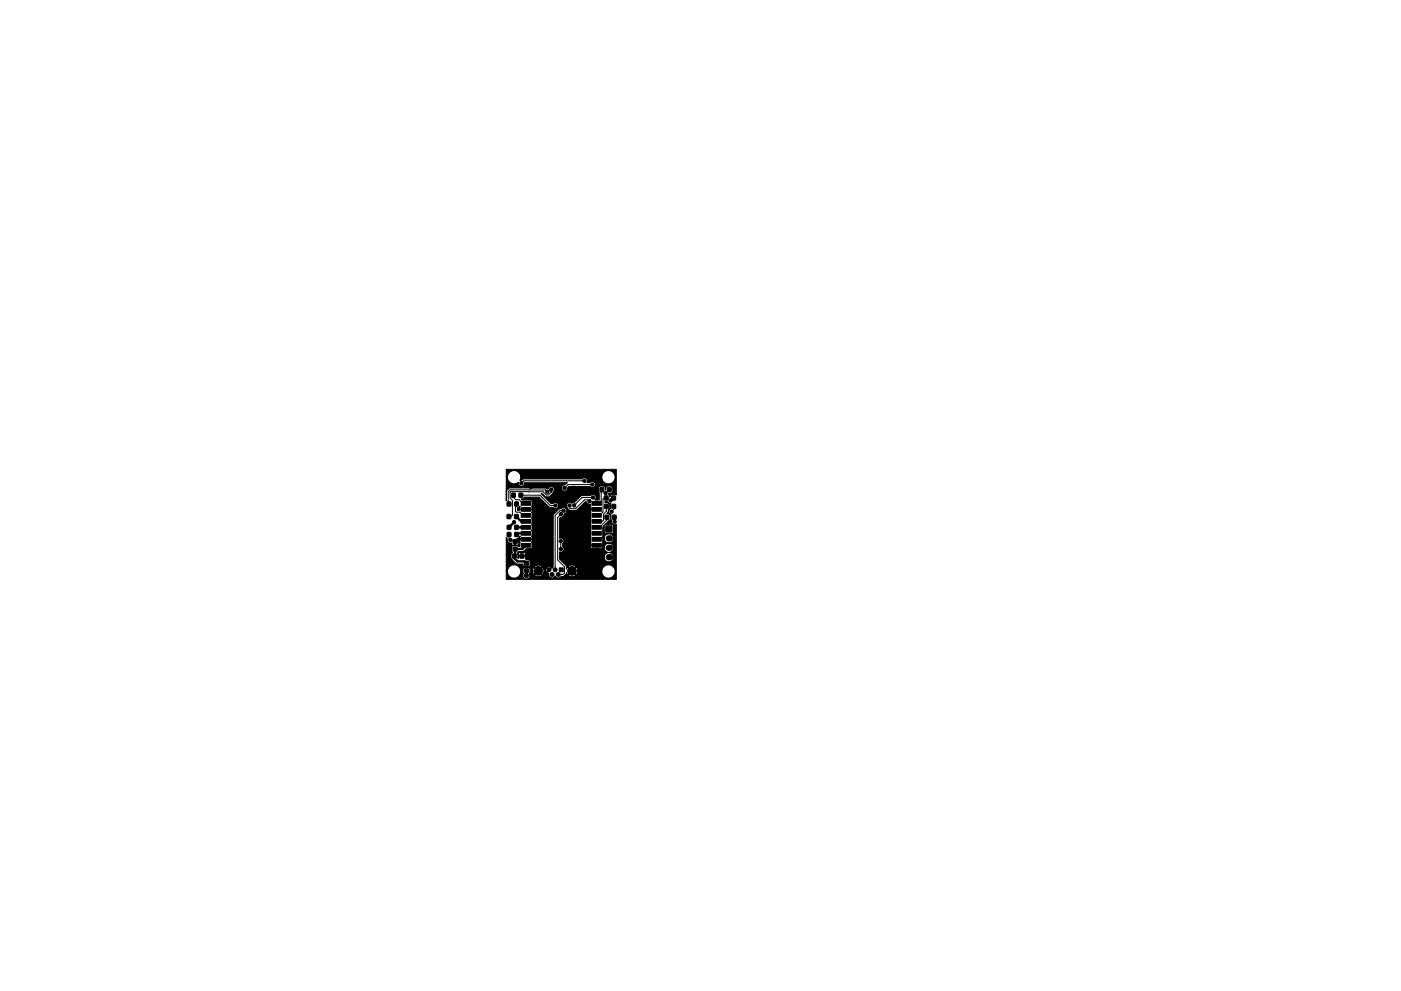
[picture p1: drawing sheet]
<svg xmlns="http://www.w3.org/2000/svg" width="297mm" height="210mm" viewBox="0 0 297 210" stroke-linecap="round" stroke-linejoin="round" font-family="sans-serif">
<g fill="#000" stroke="#000" stroke-width=".21">
<path d="M107.5 109.2h.8v.8h-.8zM107.6 106.5h.7v.9l-.8-.1zM107.6 113h.7v.8h-.8zM107.6 111.5h.7v.8h-.8zM108.5 104.7h.7v.8h-.7zM108.7 117.6h.8l-.1 .8h-.7zM108.8 116.1h.8v.7l-.8 .1zM108.8 114.5h.8v.8h-.8zM109.1 109.2h.8l-.1 .8h-.7zM109.1 106.5h.8v.9l-.8-.1zM109.1 113h.8v.8h-.8zM109.1 111.5h.8v.8h-.8z"/>
<path d="M110.1 104.7h.7v.8h-.8zM110.3 117.6h.7v.8h-.7zM111.2 119.1h.8v.8h-.8zM110.5 106.4h2v.8h-2zM110.5 107.7h2v.8h-2zM110.5 108.9h2v.8h-2zM110.5 110.2h2v.8h-2zM110.5 111.5h2v.8h-2zM110.5 112.8h2v.8h-2zM110.5 114h2v.8h-2zM110.5 115.3h2v.8h-2zM125.5 106.4h2v.8h-2z"/>
<path d="M125.5 107.7h2v.8h-2zM125.5 108.9h2v.8h-2zM125.5 110.2h2v.8h-2zM125.5 111.5h2v.8h-2zM125.5 112.8h2v.8h-2zM125.5 114h2v.8h-2zM125.5 115.3h2v.8h-2zM127.2 103.5h.8v.8h-.8zM128.2 105.2l.7 .1v.8h-.8zM128.2 107l.8 .1-.1 .8-.7-.1zM128.3 109.3h.8l-.1 .9-.7-.1zM128.8 103.5h.8l-.1 .8h-.7z"/>
<path d="M128.4 111.5h1.4v1.4h-1.4zM129.7 105.2l.8 .1v.8h-.8zM129.8 107l.7 .1v.8l-.7-.1zM129.9 109.3h.7v.9l-.7-.1zM107.3 99.6h23.4v5.4l-1-.1-.4 .6-.3-.6v-.2l.6-.1 .3-.3v-.8l-.2-.3h-1l-.3 .8-.2-.7-.9-.2-.3 .2-.1 .3v.7l.2 .2v1.6h-1a.66 .66 0 0 0 .1-1 .66 .66 0 0 0-1 .1h-2l-1.4 1.4-.6 .2a.7 .7 0 0 0-1 .1 .7 .7 0 0 0 .2 1l.4 .3h1.5l1.8-1.7h.3a.66 .66 0 0 0 .8 .4l.1 1.1h1.2l-1.3 .2 .1 .5-.1 .2 .1 1.1-.1 .2 .1 1-.1 4.4 2.5 .1 .1-1.6h.3a.98 .98 0 0 0 1.3 1 .98 .98 0 0 0 .4-1.6 .98 .98 0 0 0-1.6 .4l-.1 .2h-.3l-.1-1.6 .1-.7 .4-.4-.1 1.5 .2 .3h1.5l.3-.3-.1-1.6h-1.7l1-1 .1-.8-.2-.5h-.5l.2-.4 .1-.4 .3-.3v-.9l-.3-.3h-.7v-.3h.5l.3 .4h.4l-.1 .4 .1 .7a.66 .66 0 0 0-.5 .7 .66 .66 0 0 0 .6 .6l-.1 .8 .2 .5a.66 .66 0 0 0 .2 .7 .66 .66 0 0 0 .8 0v11.7h-23.4v-1.8h.3a1.41 1.41 0 0 0 1.5 1.6 1.41 1.41 0 0 0 1.3-1.8h.4l.2 .8a.76 .76 0 0 0 .5 1.2 .76 .76 0 0 0 .8-.9h1l.1 .1a1.07 1.07 0 0 0 1.5-.1l-.8-.8-.8 .8h-1l-.1-.3 .2-.6h.5l.1 .5 .3 .3 .8-.8 .9 .8 .3-.5h.7l.4 .2a.73 .73 0 0 0 .4 1 .73 .73 0 0 0 .9-.4 .72 .72 0 0 0 1.3 .1h.5l.4-.3h.6a1.01 1.01 0 0 0 1.6 0l-.8-.8-.8 .8h-.6l.2-.5 .3 .4 .8-.8 .9 .8 .3-.3 .1-.5h5.1v.3a1.41 1.41 0 0 0 2.1 1 1.41 1.41 0 0 0 0-2.4 1.41 1.41 0 0 0-2.1 1.1h-5.1l-.1-.4-.3-.4-.8 .8-.9-.8-.3 .4v-.4h.4l.8 .8 .8-.8a1.01 1.01 0 0 0-1.6 0h-.4l-.1-.3-1.4-1.4v-.5h9.5a.98 .98 0 0 0 1.3 1 .98 .98 0 0 0 .4-1.6 .98 .98 0 0 0-1.6 .4l-.1 .2h-9.5l.1-1a.66 .66 0 0 0 .8-.2 .66 .66 0 0 0 0-.8h5.7l.2 .3h1l.1-.7 .1 .7h1l.2-.3h.3v.2a.98 .98 0 0 0 1.5 .8 .98 .98 0 0 0 0-1.7 .98 .98 0 0 0-1.5 .7h-.3l-.1-.4h-2.4l-.1 .4h-5.7l-.2-.2v-.6a.66 .66 0 0 0 .2-.8 .66 .66 0 0 0-.9-.3v-4.3l.4-.2a.87 .87 0 0 0 .7-.7 .66 .66 0 0 0 .3-1 .66 .66 0 0 0-1 0h-.5l-1.2 1.3v11l-.3 .3-.1-.1-.9 .9h-.7v-.5h.4l.2 .4 .5-.4-.5-.4-.2 .4h-.4l-.2-.5h.9l.4 .5 .4-.5a.52 .52 0 0 0-.8 0l-1-.1-.9 .8-.8-.8-.3 .3-.1 .5h-.5v-.4l-.3-.3h-.8l-.4 .2-.1 .3h-.4l-.4-.6h3.3l.8 .8 .8-.8-.1-.2a1.07 1.07 0 0 0-1.5 .2h-3.3l-.1-.1a1.41 1.41 0 0 0-2.3 .9h-.3v-3.4h1l.1 .8 1.1 1.1 1.3 .1 .1 .3 .4 .2h.7l.3-.2 .1-.9-.3-.3-.7-.2-.1-.6h-1.3l-.1 .5-.1-.1v-.9h.1l.1 .5h.6l.1-.7v.7h.6v-.7l-1.2-.1-.3 .3v-.4l1.1-.1 .7-.6 1.1-.1 .1-1.8-2.5-.1-.1 1.5-.7-.2-.8 .1-.3 .4 .1 .7a.27 .27 0 0 1 .2 .3 .27 .27 0 0 1-.3 .2l-.1 .3h-1v-3.7l.2 .1a.85 .85 0 0 0 .9 1.1l.2 .4h.5l.1-.7v.7h.7l.1-.6-.8-.1 .8-.1v-.5l-.2-.1 .3-.2 .1-.3 .1 .7 2.5-.1-.1-.5 .1-.2-.1-1.1 .1-4.3-2.5-.1-.1 .2h-.5v-.5l.5-.5 .1 .7h2.4l.1-1.7-.2-.2h-1.9l-.2-.3h.4l.2-.3h3.2l2.1 2.1 .9 .1a.66 .66 0 0 0 .9 0 .66 .66 0 0 0 0-.9 .66 .66 0 0 0-.9 0h-.5l-2.1-2.1h.3l.7 .7h.6l.9-.8a.9 .9 0 0 0-.2-1.3 .66 .66 0 0 0-.8 .4l-.5-.1-7.6-.1-.7 .7-.1 2.1v-5.2h.3v.3a1.41 1.41 0 0 0 2.3 .9 .66 .66 0 0 0 .6 .9 .66 .66 0 0 0 .7-.8h9.1l-.5 .5a.66 .66 0 0 0-.8 .6 .66 .66 0 0 0 .7 .7 .66 .66 0 0 0 .7-.7l.2-.3h4.5a.66 .66 0 0 0 .9 .1 .66 .66 0 0 0 0-1 .66 .66 0 0 0-.9 .1l-.6-.1a.66 .66 0 0 0-.2-.8 .66 .66 0 0 0-.9 .1h-12.4l-.8 .3 .2-.8h17.2v.3a1.41 1.41 0 0 0 2.1 1 1.41 1.41 0 0 0 0-2.4 1.41 1.41 0 0 0-2.1 1.1h-17.2v-.3a1.41 1.41 0 0 0-1.5-1 1.41 1.41 0 0 0-1.3 1.3h-.3zM111.2 120.7h.8v.8h-.8zM118.6 120.5h.8v.8h-.8z"/>
<circle cx="108.2" cy="114.6" r=".35"/>
<circle cx="109" cy="110.8" r=".35"/>
<circle cx="110.5" cy="102.5" r=".35"/>
<circle cx="112.6" cy="103.3" r=".35"/>
<circle cx="113.2" cy="109.3" r=".35"/>
<circle cx="114.3" cy="118.9" r=".35"/>
<circle cx="115.2" cy="118.9" r=".35"/>
<circle cx="115.6" cy="112.1" r=".35"/>
<circle cx="116.1" cy="104.3" r=".35"/>
<circle cx="116.5" cy="117.6" r=".35"/>
<circle cx="116.5" cy="115.9" r=".35"/>
<circle cx="116.5" cy="118.9" r=".35"/>
<circle cx="116.9" cy="103.9" r=".35"/>
<circle cx="117.8" cy="107.2" r=".35"/>
<circle cx="118.9" cy="114.8" r=".35"/>
<circle cx="118.9" cy="116.5" r=".35"/>
<circle cx="118.9" cy="109.1" r=".35"/>
<circle cx="119.2" cy="113.6" r=".35"/>
<circle cx="119.5" cy="108.4" r=".35"/>
<circle cx="119.7" cy="103.5" r=".35"/>
<circle cx="120.8" cy="107.3" r=".35"/>
<circle cx="121.6" cy="103.5" r=".35"/>
<circle cx="121.7" cy="107.2" r=".35"/>
<circle cx="123" cy="109.9" r=".35"/>
<circle cx="123.8" cy="100.7" r=".35"/>
<circle cx="123.9" cy="102" r=".35"/>
<circle cx="124.9" cy="108" r=".35"/>
<circle cx="125" cy="106.3" r=".35"/>
<circle cx="125.6" cy="102.8" r=".35"/>
<circle cx="125.7" cy="105.6" r=".35"/>
<circle cx="128.4" cy="104.7" r=".35"/>
<circle cx="129.5" cy="106.2" r=".35"/>
<circle cx="129.7" cy="108.6" r=".35"/>
<circle cx="130.3" cy="110.7" r=".35"/>
<circle cx="111.6" cy="122.1" r=".45"/>
<circle cx="114.1" cy="121.1" r=".92"/>
<circle cx="116.4" cy="120.9" r=".42"/>
<circle cx="117" cy="121.9" r=".42"/>
<circle cx="117.7" cy="120.9" r=".42"/>
<circle cx="118.3" cy="121.9" r=".42"/>
<circle cx="121.3" cy="121.1" r=".92"/>
</g>
<g fill="#000">
<circle cx="129.1" cy="118.2" r=".67"/>
<circle cx="129.1" cy="114.2" r=".67"/>
<circle cx="129.1" cy="116.2" r=".67"/>
</g>
<g fill="none" stroke="#000" stroke-width=".5">
<path d="M109 110.8l-1.1 1.1M109.1 118v.5l.6 .6h1.5l.6 .6M109.2 116.9v1.3M109.5 109.6l1 1h1M109.5 111.9h.1M109.5 111.9h2M111 106.8h.5M111.5 108v.1M111.5 114.4h-1.8l-.5 .5M111.5 115.7l-.8 .8h-1.5M111.5 113.2h-1.7l-.3 .2M125.9 107.9h.5l.1 .2"/>
<path d="M111.6 121.1v1"/>
</g>
<g fill="none" stroke="#000" stroke-width=".21">
<path d="M107.9 113.4h.1M107.9 113.4v.9l.3 .3M108.9 105.1v.4l.4 .5h.8l.8 .8h.6M109.5 106.9v.5l-.2 .2v.9l.2 .2h.7l.7 .6h.6M110.4 105.1h4.1l2.2 2.1h1.1M112.3 103.9v.1M116.1 104.3l-.4-.3-7.5-.1-.4 .4v2l.1 .2v.4M116.9 103.9v.6l-.6 .5h-.5l-.6-.7h-6.9l-.2 .2v1.1l.5 .5v3.2l-.3 .3h-.4M118.9 114.8v1.7M118.9 109.1l-.7 .7v9l1.5 1.5v1.2l-.4 .4h-.9M119.5 108.4h-.8l-1 1v11.5M123.9 102h-12.9l-.5 .5"/>
<path d="M124.9 108h1.5l.1 .1M125 106.3l-.3-.2h-.8l-1.8 1.7h-1.2l-.1-.5M125.6 102.8h-5.2l-.7 .7M125.7 105.6h-2.3l-1.7 1.6M127.6 103.9v.5l-.1 .1v1.8l-.5 .5h-.5M128.5 105.7h-.4l-.3 .2v2.7l-.7 .7h-.6M128.6 107.4v1.1l-.7 .6v1.3l-.2 .2h-1.2M128.7 109.7v.6l-1.6 1.6h-.6M129.1 103.9l-.7 .8M129.1 103.9h.1M130.1 105.7h-.4l-.2 .4M130.1 107.4v.7l-.4 .5"/>
<path d="M130.2 109.7l.1 1"/>
</g>
</svg>
